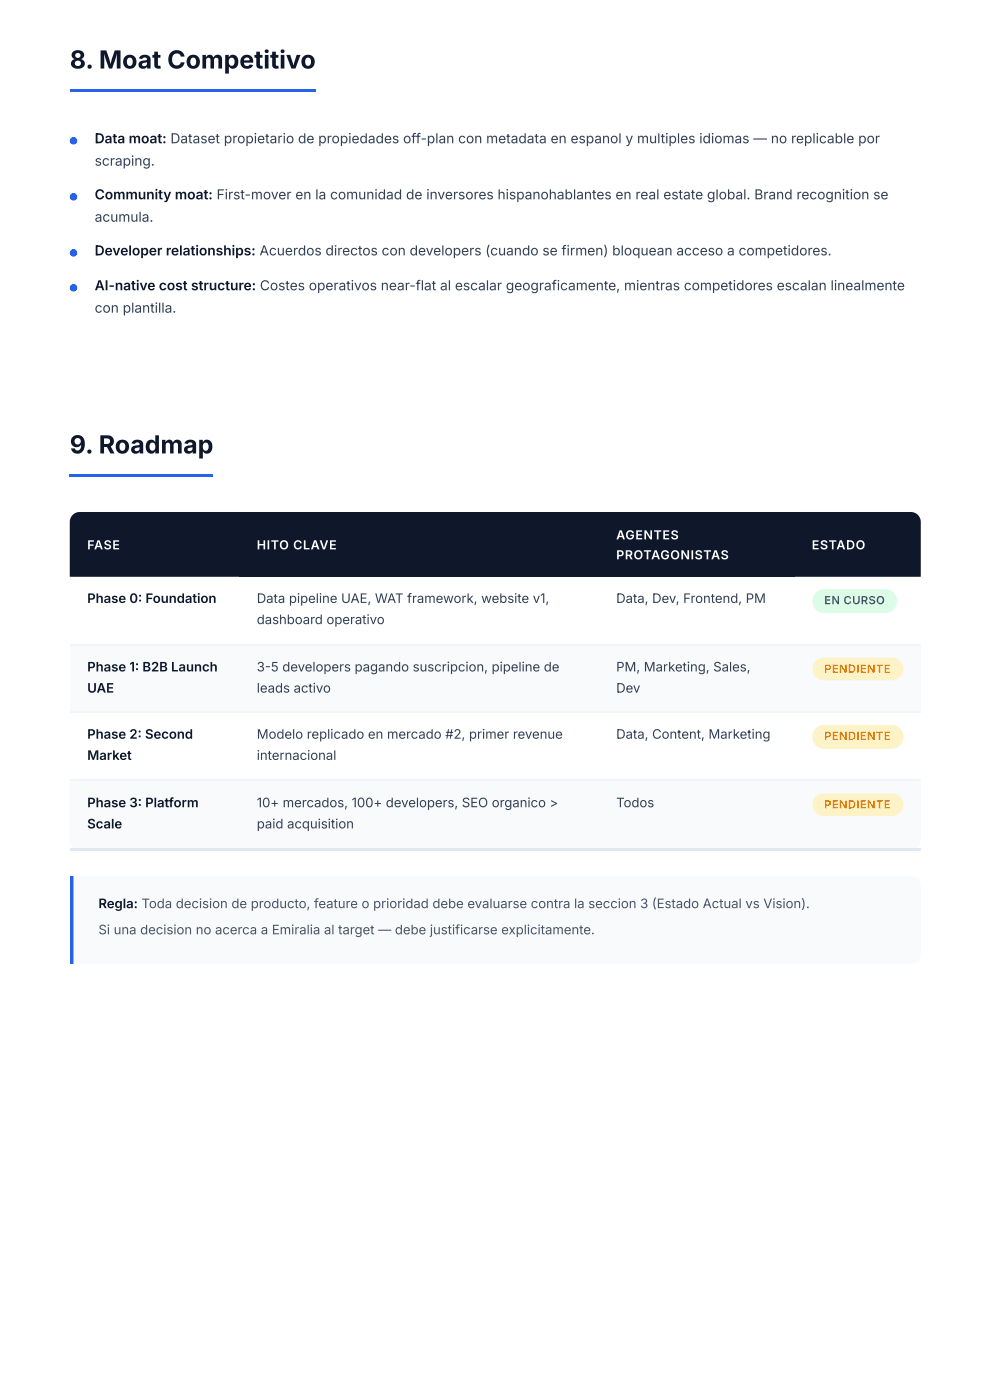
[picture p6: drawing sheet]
<svg xmlns="http://www.w3.org/2000/svg" width="210mm" height="297mm" viewBox="0 0 210 297" stroke-linecap="round" stroke-linejoin="round" font-family="sans-serif">
<defs><g id="words">
<g font-size="5.3" fill="#0f172a">
<text x="14.8" y="14.6">8. Moat Competitivo</text>
<text x="14.8" y="96.3">9. Roadmap</text>
</g>
<g font-size="2.9" fill="#0f172a">
<text x="20.1" y="30.4">Data moat: Dataset propietario de propiedades off-plan con metadata en espanol y multiples idiomas — no replicable por</text>
<text x="20.1" y="42.3">Community moat: First-mover en la comunidad de inversores hispanohablantes en real estate global. Brand recognition se</text>
<text x="20.1" y="54.2">Developer relationships: Acuerdos directos con developers (cuando se firmen) bloquean acceso a competidores.</text>
<text x="20.1" y="61.6">AI-native cost structure: Costes operativos near-flat al escalar geograficamente, mientras competidores escalan linealmente</text>
</g>
<g font-size="2.9" fill="#334155">
<text x="20.1" y="35.2">scraping.</text>
<text x="20.1" y="47.1">acumula.</text>
<text x="20.1" y="66.4">con plantilla.</text>
</g>
<g font-size="2.8" fill="#0f172a">
<text x="18.5" y="128.1">Phase 0: Foundation</text>
<text x="18.5" y="142.6">Phase 1: B2B Launch</text>
<text x="18.5" y="147.1">UAE</text>
<text x="18.5" y="156.9">Phase 2: Second</text>
<text x="18.5" y="161.4">Market</text>
<text x="18.5" y="171.5">Phase 3: Platform</text>
<text x="18.5" y="175.9">Scale</text>
<text x="20.9" y="192.9">Regla: Toda decision de producto, feature o prioridad debe evaluarse contra la seccion 3 (Estado Actual vs Vision).</text>
</g>
<g font-size="2.8" fill="#334155">
<text x="54.5" y="128.1">Data pipeline UAE, WAT framework, website v1,</text>
<text x="130.8" y="128.1">Data, Dev, Frontend, PM</text>
<text x="54.5" y="132.6">dashboard operativo</text>
<text x="54.5" y="142.6">3-5 developers pagando suscripcion, pipeline de</text>
<text x="130.8" y="142.6">PM, Marketing, Sales,</text>
<text x="54.5" y="147.1">leads activo</text>
<text x="130.8" y="147.1">Dev</text>
<text x="54.5" y="156.9">Modelo replicado en mercado #2, primer revenue</text>
<text x="54.5" y="161.4">internacional</text>
<text x="130.8" y="156.9">Data, Content, Marketing</text>
<text x="54.5" y="171.5">10+ mercados, 100+ developers, SEO organico &gt;</text>
<text x="130.8" y="171.5">Todos</text>
<text x="54.5" y="175.9">paid acquisition</text>
</g>
<text font-size="2.8" fill="#475569" x="20.9" y="198.4">Si una decision no acerca a Emiralia al target — debe justificarse explicitamente.</text>
<g font-size="2.6" fill="#fff">
<text x="18.5" y="116.7">FASE</text>
<text x="54.5" y="116.7">HITO CLAVE</text>
<text x="130.8" y="114.6">AGENTES</text>
<text x="130.8" y="118.8">PROTAGONISTAS</text>
<text x="172.4" y="116.7">ESTADO</text>
</g>
<text font-size="2.4" fill="#16a34a" x="175" y="128.3">EN CURSO</text>
<g font-size="2.4" fill="#d97706">
<text x="175" y="142.9">PENDIENTE</text>
<text x="175" y="157.2">PENDIENTE</text>
<text x="175" y="171.7">PENDIENTE</text>
</g>
</g></defs>
<g fill="#0f172a">
<path d="M15.4 109.4a2.12 2.12 0 0 1 1.5-.7h33.9v13.8h-36v-11.6a2.12 2.12 0 0 1 .6-1.5z"/>
<path d="M50.8 108.7h76.5v13.8h-76.5z"/>
<path d="M127.3 108.7h41.5v13.8h-41.5z"/>
<path d="M168.8 108.7h24.6a2.12 2.12 0 0 1 2.1 2.2v11.6h-26.7z"/>
</g>
<g fill="#f8fafc">
<path d="M14.8 136.8h36v14.5h-36z"/>
<path d="M50.8 136.8h76.5v14.5h-76.5z"/>
<path d="M127.3 136.8h41.5v14.5h-41.5z"/>
<path d="M168.8 136.8h26.7v14.5h-26.7z"/>
<path d="M14.8 165.6h36v14.8h-33.9a2.12 2.12 0 0 1-2.1-2.1z"/>
<path d="M50.8 165.6h76.5v14.8h-76.5z"/>
<path d="M127.3 165.6h41.5v14.8h-41.5z"/>
<path d="M168.8 165.6h26.7v12.7a2.12 2.12 0 0 1-2.1 2.1h-24.6z"/>
</g>
<path d="M14.8 136.9h180.7M14.8 151.2h180.7M14.8 165.8h180.7" fill="none" stroke="#f1f5f9" stroke-width=".26"/>
<g fill="#e2e8f0">
<path d="M14.8 180.2h36v.5h-36z"/>
<path d="M50.8 180.2h76.5v.5h-76.5z"/>
<path d="M127.3 180.2h41.5v.5h-41.5z"/>
<path d="M168.8 180.2h26.7v.5h-26.7z"/>
</g>
<path d="M15.2 186h178.2a2.12 2.12 0 0 1 2.1 2.1v14.6a2.12 2.12 0 0 1-2.1 2.1h-178.2z" fill="#f8fafc"/>
<g fill="#2563eb">
<path d="M14.8 186h.8v18.8h-.8z"/>
<path d="M14.8 19.1h52.1v.5h-52.1z"/>
<path d="M14.8 100.8h30.4v.5h-30.4z"/>
</g>
<path d="M173.2 125.9l.7-.5 1-.2 13.1-.1a2.51 2.51 0 0 1 2.5 2.6 2.51 2.51 0 0 1-2.5 2.5h-13a2.51 2.51 0 0 1-2.3-1.6 2.51 2.51 0 0 1 .5-2.7z" fill="#dcfce7"/>
<g fill="#fef3c7">
<path d="M173.2 140.4l.6-.5 .9-.2h14.7a2.38 2.38 0 0 1 2.4 2.4 2.38 2.38 0 0 1-2.4 2.4h-14.5a2.38 2.38 0 0 1-2.2-1.5 2.38 2.38 0 0 1 .5-2.6z"/>
<path d="M173.2 154.7l.7-.5 1-.2h14.4a2.51 2.51 0 0 1 2.5 2.5 2.51 2.51 0 0 1-2.5 2.5h-14.3a2.51 2.51 0 0 1-2.3-1.5 2.51 2.51 0 0 1 .5-2.8z"/>
<path d="M173.2 169.2l.6-.4 .9-.3h14.7a2.38 2.38 0 0 1 2.4 2.4 2.38 2.38 0 0 1-2.4 2.4h-14.5a2.38 2.38 0 0 1-2.2-1.5 2.38 2.38 0 0 1 .5-2.6z"/>
</g>
<g fill="#2563eb">
<circle cx="15.6" cy="29.9" r=".79"/>
<circle cx="15.6" cy="41.8" r=".79"/>
<circle cx="15.6" cy="53.7" r=".79"/>
<circle cx="15.6" cy="61.1" r=".79"/>
</g>
<use href="#words"/>
</svg>
